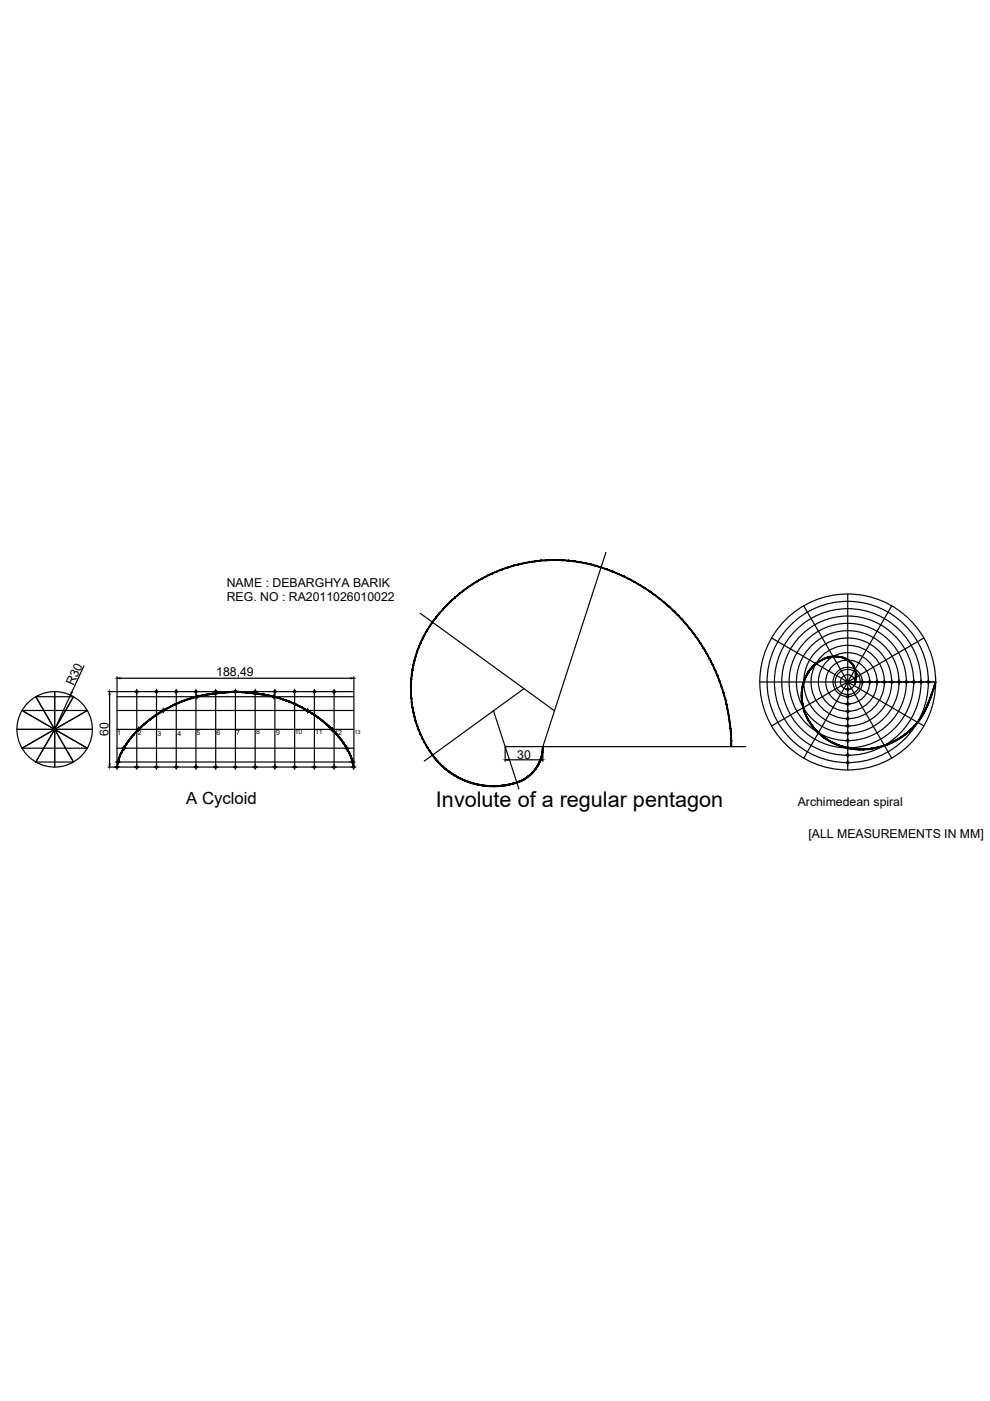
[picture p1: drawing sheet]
<svg xmlns="http://www.w3.org/2000/svg" width="210mm" height="297mm" viewBox="0 0 210 297" stroke-linecap="round" stroke-linejoin="round" font-family="sans-serif">
<defs><g id="words">
<text font-size="4.6" x="92.4" y="171.1">Involute of a regular pentagon</text>
<text font-size="3.6" x="39.5" y="170.5">A Cycloid</text>
<g font-size="2.6">
<text x="48.1" y="124.4">NAME : DEBARGHYA BARIK</text>
<text x="48.1" y="127.4">REG. NO : RA2011026010022</text>
<text x="45.9" y="143.3">188,49</text>
<text x="15.6" y="145.5" transform="rotate(-65 15.6 145.5)">R30</text>
<text x="23" y="156.1" transform="rotate(-90 23 156.1)">60</text>
<text x="109.7" y="160.9">30</text>
<text x="169.1" y="171">Archimedean spiral</text>
<text x="171.4" y="177.8">[ALL MEASUREMENTS IN MM]</text>
</g>
<g font-size="1.5">
<text x="24.8" y="155.9">1</text>
<text x="29.3" y="155.9">2</text>
<text x="33.4" y="156">3</text>
<text x="37.7" y="155.9">4</text>
<text x="41.7" y="155.9">5</text>
<text x="45.9" y="155.9">6</text>
<text x="50.1" y="155.9">7</text>
<text x="54.3" y="155.7">8</text>
<text x="58.5" y="155.8">9</text>
<text x="62.5" y="155.7">10</text>
<text x="66.8" y="155.7">11</text>
<text x="70.9" y="155.8">12</text>
</g>
<text font-size="1.2" x="75.2" y="155.7">13</text>
</g></defs>
<!-- layer: 0 -->
<g fill="none" stroke="#000" stroke-width=".25">
<path d="M128.5 117.1l-10.9 33.6M89.1 130l22 16M163.6 135.3l16.1 9.3h-18.6M179.7 125.9v18.7l-9.3-16.2M189.1 128.4l-9.4 16.2 16.2-9.3M3.6 154.6h16M4.7 150.6h13.8l-13.8 8h13.8zM7.6 147.7l8 13.9h-8l8-13.9zM11.6 146.6v16M14.9 147.4l-3.3 7.2M17.8 141.2l-2.6 5.6M22.9 146.6h1.7"/>
<path d="M23.2 147.3v14.7M24.8 154.6h50.2M24.8 147.7h50.2M24.8 150.6h50.2M24.8 158.6h50.2M24.8 143.5v3M25.5 143.8h48.9M29 146.6v16M33.2 146.6v16M37.4 146.6v16M41.5 146.6v16M45.7 146.6v16"/>
<path d="M49.9 146.6h-25.1v16h25.1M49.9 146.6h8.4M49.9 146.6v16M54.1 146.6v16M58.3 146.6h16.7v16h-16.7M58.3 146.6v16M62.5 146.6v16M66.7 146.6v16M70.8 146.6v16M75 143.5v3M104.6 150.7l6.5-4.7 6.5 4.7-2.5 7.6h-8zM104.6 150.7l-14.7 10.7"/>
<path d="M107.1 158.3l2.9 9M107.1 158.5v2.9M115.1 158.3h43M115.1 158.5v2.9M163.6 153.9l16.1-9.3-9.3 16.1M179.7 144.6h18.7M198.4 144.6h-18.7l16.2 9.3M22.9 162.6h1.7M24.8 161.6h50.2M49.9 162.6h8.4M107.8 161.1h6.6M189.1 160.7l-9.4-16.1v18.6"/>
<circle cx="11.6" cy="154.6" r="8"/>
<circle cx="179.7" cy="144.6" r="18.6"/>
<circle cx="179.7" cy="144.6" r="9.3"/>
<circle cx="179.7" cy="144.6" r="17.1"/>
<circle cx="179.7" cy="144.6" r="14"/>
<circle cx="179.7" cy="144.6" r="15.5"/>
<circle cx="179.7" cy="144.6" r="12.4"/>
<circle cx="179.7" cy="144.6" r="10.9"/>
<circle cx="179.7" cy="144.6" r="7.8"/>
<circle cx="179.7" cy="144.6" r="6.2"/>
<circle cx="179.7" cy="144.6" r="4.7"/>
<circle cx="179.7" cy="144.6" r="3.1"/>
<circle cx="179.7" cy="144.6" r="2.66"/>
<circle cx="179.7" cy="144.6" r="1.55"/>
</g>
<g fill="none" stroke="#000" stroke-width=".21">
<path d="M25.7 158.6h1.1M26.3 158.1v1.1M28.5 146.6h1M28.8 154.6h1.1M29 146.1v1.1M29.4 154.1v1.1M32.6 146.6h1.1M33.2 146.1v1.1M34.1 150.6h1.1M34.6 150.1v1.1M36.8 146.6h1.1M37.4 146.1v1.1"/>
<path d="M41 146.6h1.1M41.2 147.7h1.1M41.5 146.1v1.1M41.7 147.2v1M45.2 146.6h1.1M45.7 146.1v1.1M49.4 146.6h1M49.9 146.1v1.1M53.6 146.6h1M54.1 146.1v1.1M57.5 147.7h1.1M57.8 146.6h1"/>
<path d="M58.1 147.2v1M58.3 146.1v1.1M61.9 146.6h1.1M62.5 146.1v1.1M64.7 150.7h1.1M65.2 150.2v1M66.1 146.6h1.1M66.7 146.1v1.1M69.9 154.7h1.1M70.3 146.6h1.1M70.5 154.2v1M70.8 146.1v1.1"/>
<path d="M73 158.7h1.1M73.5 158.1v1.1M179.2 147.7h1.1M179.2 146.2h1.1M179.2 149.3h1.1M179.2 150.8h1.1M179.2 152.4h1.1M179.2 153.9h1.1M179.2 155.5h1.1M179.2 157h1.1M179.2 158.6h1.1M179.7 145.6v1.1"/>
<path d="M179.7 147.2v1M179.7 148.7v1.1M179.7 150.3v1M179.7 151.8v1.1M179.7 153.4v1M179.7 154.9v1.1M179.7 156.5v1.1M179.7 158v1.1M179.7 159.6v1.1M180.8 144.6h1M181.3 144.1v1M182.3 144.6h1.1"/>
<path d="M182.9 144.1v1M183.9 144.6h1M184.4 144.1v1M185.4 144.6h1.1M186 144.1v1M187 144.6h1M187.5 144.1v1M188.5 144.6h1.1M189.1 144.1v1M190.1 144.6h1M190.6 144.1v1M191.6 144.6h1.1"/>
<path d="M192.2 144.1v1M193.2 144.6h1.1M193.7 144.1v1M194.7 144.6h1.1M195.3 144.1v1M196.3 144.6h1.1M196.8 144.1v1M24.3 162.6h1M24.5 161.6h1M24.8 162.1v1.1M25 161v1.1M28.5 162.6h1"/>
<path d="M29 162.1v1.1M32.6 162.6h1.1M33.2 162.1v1.1M36.8 162.6h1.1M37.4 162.1v1.1M41 162.6h1.1M41.5 162.1v1.1M45.2 162.6h1.1M45.7 162.1v1.1M49.4 162.6h1M49.9 162.1v1.1M53.6 162.6h1"/>
<path d="M54.1 162.1v1.1M57.8 162.6h1M58.3 162.1v1.1M61.9 162.6h1.1M62.5 162.1v1.1M66.1 162.6h1.1M66.7 162.1v1.1M70.3 162.6h1.1M70.8 162.1v1.1M74.2 161.6h1.1M74.4 162.6h1.1M74.8 161.1v1"/>
<path d="M75 162.1v1.1M179.2 160.1h1.1M179.2 161.7h1.1M179.7 161.2v1"/>
<circle cx="26.3" cy="158.6" r=".27"/>
<circle cx="29" cy="146.6" r=".27"/>
<circle cx="29.4" cy="154.6" r=".27"/>
<circle cx="33.2" cy="146.6" r=".27"/>
<circle cx="34.6" cy="150.6" r=".27"/>
<circle cx="37.4" cy="146.6" r=".27"/>
<circle cx="41.5" cy="146.6" r=".27"/>
<circle cx="41.7" cy="147.7" r=".27"/>
<circle cx="45.7" cy="146.6" r=".27"/>
<circle cx="49.9" cy="146.6" r=".27"/>
<circle cx="54.1" cy="146.6" r=".27"/>
<circle cx="58.1" cy="147.7" r=".27"/>
<circle cx="58.3" cy="146.6" r=".27"/>
<circle cx="62.5" cy="146.6" r=".27"/>
<circle cx="65.2" cy="150.7" r=".27"/>
<circle cx="66.7" cy="146.6" r=".27"/>
<circle cx="70.5" cy="154.7" r=".27"/>
<circle cx="70.8" cy="146.6" r=".27"/>
<circle cx="73.5" cy="158.7" r=".27"/>
<circle cx="179.7" cy="149.2" r=".27"/>
<circle cx="179.7" cy="153.9" r=".27"/>
<circle cx="179.7" cy="146.1" r=".27"/>
<circle cx="179.7" cy="157" r=".27"/>
<circle cx="179.7" cy="158.6" r=".27"/>
<circle cx="179.7" cy="147.7" r=".27"/>
<circle cx="179.7" cy="152.4" r=".27"/>
<circle cx="179.7" cy="150.8" r=".27"/>
<circle cx="179.7" cy="155.5" r=".27"/>
<circle cx="181.3" cy="144.6" r=".27"/>
<circle cx="182.8" cy="144.6" r=".27"/>
<circle cx="184.4" cy="144.6" r=".27"/>
<circle cx="186" cy="144.6" r=".27"/>
<circle cx="187.5" cy="144.6" r=".27"/>
<circle cx="189.1" cy="144.6" r=".27"/>
<circle cx="190.6" cy="144.6" r=".27"/>
<circle cx="192.2" cy="144.6" r=".27"/>
<circle cx="193.7" cy="144.6" r=".27"/>
<circle cx="195.3" cy="144.6" r=".27"/>
<circle cx="196.8" cy="144.6" r=".27"/>
<circle cx="24.8" cy="162.6" r=".27"/>
<circle cx="25" cy="161.6" r=".27"/>
<circle cx="29" cy="162.6" r=".27"/>
<circle cx="33.2" cy="162.6" r=".27"/>
<circle cx="37.4" cy="162.6" r=".27"/>
<circle cx="41.5" cy="162.6" r=".27"/>
<circle cx="45.7" cy="162.6" r=".27"/>
<circle cx="49.9" cy="162.6" r=".27"/>
<circle cx="54.1" cy="162.6" r=".27"/>
<circle cx="58.3" cy="162.6" r=".27"/>
<circle cx="62.5" cy="162.6" r=".27"/>
<circle cx="66.7" cy="162.6" r=".27"/>
<circle cx="70.8" cy="162.6" r=".27"/>
<circle cx="74.8" cy="161.6" r=".27"/>
<circle cx="75" cy="162.6" r=".27"/>
<circle cx="179.7" cy="160.1" r=".27"/>
<circle cx="179.7" cy="161.7" r=".27"/>
</g>
<g fill="#000" stroke="#000" stroke-width=".21">
<path d="M15.1 146.7l.2 .1-.4 .6zM23.2 146.6l.2 .7h-.3zM24.8 143.8l.7-.1v.2zM74.4 143.7l.6 .1-.6 .1zM23.1 162h.3l-.2 .6zM107.1 161.1l.7-.1v.2zM114.4 161l.7 .1-.7 .1z"/>
<path d="M91.6 131.9l.2 .1-.8 .7zM91 132.7l.2 .1 .6-.8zM91 132.7l.2 .1-.7 .7zM91.2 132.8l-.7 .7 .2 .1zM90.5 133.5l.2 .1-.7 .8zM90.7 133.6l-.7 .8 .2 .1zM90 134.4l.2 .1-.7 .8zM90.2 134.5l-.7 .8 .2 .1zM89.5 135.3l.2 .1-.6 .8zM89.7 135.4l-.6 .8 .2 .1zM89.1 136.2l.2 .1-.6 .8zM89.3 136.3l-.6 .8 .2 .1zM88.7 137.1l.2 .1-.5 .9zM88.9 137.2l-.5 .9 .1 .1zM88.4 138.1l.1 .1-.4 .9zM88.5 138.2l-.4 .9h.1zM88.1 139.1h.1l-.4 .9zM88.2 139.1l-.4 .9 .2 .1zM87.8 140l.2 .1-.5 .9zM88 140.1l-.5 .9h.2zM87.5 141h.2l-.3 1zM87.7 141l-.3 1h.1zM87.4 142h.1l-.3 1zM87.5 142l-.3 1h.2zM87.2 143h.2l-.3 1zM87.4 143l-.3 1h.2zM87.1 144h.2l-.2 1zM87.3 144l-.2 1h.1zM87.1 145h.1l-.2 1zM87.2 145l-.2 1h.2zM87 146h.2l-.1 1zM87.2 146l-.1 1h.1zM87.1 147h.1l-.1 1zM87.2 147l-.1 1h.2zM87.1 148h.2l-.1 1zM87.3 148l-.1 1h.2zM87.2 149h.2v1zM87.4 149v1h.1zM87.4 150h.1v1zM87.5 150v1h.2zM87.5 151h.2l.1 1zM87.7 151l.1 1h.2zM87.8 152h.2l.1 1zM88 152l.1 1 .1-.1zM88.1 153l.1-.1 .2 1zM88.2 152.9l.2 1h.1zM88.4 153.9h.1l.2 1zM88.5 153.9l.2 1 .2-.1zM88.7 154.9l.2-.1 .2 1zM88.9 154.8l.2 1 .2-.1zM89.1 155.8l.2-.1 .2 1zM89.3 155.7l.2 1 .2-.1zM89.5 156.7l.2-.1 .3 1zM89.7 156.6l.3 1 .2-.1zM90 157.6l.2-.1 .3 1zM90.2 157.5l.3 1 .2-.1zM90.5 158.5l.2-.1 .4 .9zM90.7 158.4l.4 .9 .1-.1zM91.1 159.3l.1-.1 .4 1zM91.2 159.2l.4 1 .2-.2z"/>
<path d="M126.3 119.9l1.2 .3-.1 .2zM126.3 119.9v.1l1.1 .4zM125.2 119.6l1.1 .3v.1zM125.2 119.6l-.1 .1 1.2 .3zM124 119.3l1.2 .3-.1 .1zM124 119.3v.2l1.1 .2zM122.9 119.1l1.1 .2v.2zM122.9 119.1l-.1 .2 1.2 .2zM121.7 118.9l1.2 .2-.1 .2zM121.7 118.9v.2l1.1 .2zM120.5 118.8l1.2 .1v.2zM120.5 118.8v.2l1.2 .1zM119.3 118.7l1.2 .1v.2zM119.3 118.7v.2l1.2 .1zM118.1 118.6l1.2 .1v.2zM118.1 118.6v.2l1.2 .1zM117 118.6h1.1v.2zM117 118.6v.2h1.1zM115.8 118.7l1.2-.1v.2zM115.8 118.7v.2l1.2-.1zM114.6 118.8l1.2-.1v.2zM114.6 118.8v.2l1.2-.1zM113.4 118.9l1.2-.1v.2zM113.4 118.9v.2l1.2-.1zM112.3 119.1l1.1-.2v.2zM112.3 119.1v.2l1.1-.2zM111.1 119.3l1.2-.2v.2zM111.1 119.3v.2l1.2-.2zM109.9 119.6l1.2-.3v.2zM109.9 119.6l.1 .1 1.1-.2zM108.8 119.9l1.1-.3 .1 .1zM108.8 119.9v.1l1.2-.3zM107.6 120.2l1.2-.3v.1zM107.6 120.2l.1 .2 1.1-.4zM106.5 120.6l1.1-.4 .1 .2zM106.5 120.6l.1 .2 1.1-.4zM105.4 121l1.1-.4 .1 .2zM105.4 121l.1 .2 1.1-.4zM104.3 121.5l1.1-.5 .1 .2zM104.3 121.5l.1 .2 1.1-.5zM103.3 122l1-.5 .1 .2zM103.3 122v.2l1.1-.5zM102.2 122.6l1.1-.6v.2zM102.2 122.6l.1 .1 1-.5zM101.2 123.1l1-.5 .1 .1zM101.2 123.1l.1 .2 1-.6zM100.2 123.8l1-.7 .1 .2zM100.2 123.8l.1 .1 1-.6zM99.2 124.4l1-.6 .1 .1zM99.2 124.4l.1 .2 1-.7zM98.2 125.1l1-.7 .1 .2zM98.2 125.1l.1 .2 1-.7zM97.3 125.9l.9-.8 .1 .2zM97.3 125.9l.1 .1 .9-.7zM96.4 126.6l.9-.7 .1 .1zM96.4 126.6l.1 .2 .9-.8zM95.5 127.4l.9-.8 .1 .2zM95.5 127.4l.2 .1 .8-.7zM94.7 128.2l.8-.8 .2 .1zM94.7 128.2l.1 .2 .9-.9zM94.7 128.2l.1 .2-.9 .7zM93.9 129.1l.1 .1 .8-.8zM93.9 129.1l.1 .1-.9 .8zM93.1 130l.1 .1 .8-.9zM93.1 130l.1 .1-.9 .8zM92.3 130.9l.2 .1 .7-.9zM92.3 130.9l.2 .1-.9 .9zM91.6 131.9l.2 .1 .7-1z"/>
<path d="M49.9 146.6v.1l.8-.1zM49.9 146.7l.8-.1v.2zM50.7 146.6v.2l.7-.1zM50.7 146.8l.7-.1v.2zM51.4 146.7v.2l.8-.2zM51.4 146.9l.8-.2v.2zM52.2 146.7v.2l.8-.1zM52.2 146.9l.8-.1v.2zM53 146.8v.2l.8-.1zM53 147l.8-.1v.2zM53.8 146.9v.2l.8-.1zM53.8 147.1l.8-.1-.1 .2zM54.6 147l-.1 .2 .8-.1zM54.5 147.2l.8-.1v.2zM55.3 147.1v.2l.8-.1zM55.3 147.3l.8-.1v.2zM56.1 147.2v.2l.8-.1zM56.1 147.4l.8-.1-.1 .2zM56.9 147.3l-.1 .2 1.1 .1zM56.8 147.5l1.1 .1v.2zM57.9 147.6v.2l.5-.1zM57.9 147.8l.5-.1-.1 .2zM58.4 147.7l-.1 .2h.8zM58.3 147.9h.8v.2zM59.1 147.9v.2h.8zM59.1 148.1h.8l-.1 .2zM59.9 148.1l-.1 .2 .8 .1zM59.8 148.3l.8 .1v.2zM60.6 148.4v.2l.7 .1zM60.6 148.6l.7 .1v.2zM61.3 148.7v.2l.8 .1zM61.3 148.9l.8 .1-.1 .1zM62.1 149l-.1 .1 .8 .2zM62 149.1l.8 .2-.1 .2zM62.8 149.3l-.1 .2 .8 .1zM62.7 149.5l.8 .1-.1 .2zM63.5 149.6l-.1 .2 .8 .2zM63.4 149.8l.8 .2-.1 .2zM64.2 150l-.1 .2 1 .3zM64.1 150.2l1 .3-.1 .1zM65.1 150.5l-.1 .1 .5 .2zM65 150.6l.5 .2v.1zM65.5 150.8v.1l.7 .3zM65.5 150.9l.7 .3-.1 .1zM66.2 151.2l-.1 .1 .8 .3zM66.1 151.3l.8 .3-.1 .2zM66.9 151.6l-.1 .2 .7 .3zM66.8 151.8l.7 .3-.1 .1zM67.5 152.1l-.1 .1 .7 .3zM67.4 152.2l.7 .3-.1 .2zM68.1 152.5l-.1 .2 .7 .3zM68 152.7l.7 .3-.1 .2zM68.7 153l-.1 .2 .7 .3zM68.6 153.2l.7 .3-.1 .2zM69.3 153.5l-.1 .2 .7 .3zM69.2 153.7l.7 .3-.1 .2zM69.9 154l-.1 .2 .6 .4zM69.8 154.2l.6 .4-.1 .1zM70.4 154.6l-.1 .1 .7 .4zM70.3 154.7l.7 .4-.1 .2zM70.9 155.3l.6 .4-.5-.6zM70.9 155.3l.6 .4-.1 .2zM71.4 155.9l.6 .4-.5-.6zM71.4 155.9l.6 .4-.1 .1zM71.9 156.4l.6 .5-.5-.6zM71.9 156.4l.6 .5-.1 .2zM72.4 157.1l.6 .5-.5-.7zM72.4 157.1l.6 .5-.2 .1zM72.8 157.7l.6 .5-.4-.6zM72.8 157.7l.6 .5-.2 .1zM73.2 158.3l.4 .3-.2-.4zM73.2 158.3l.4 .3-.2 .1zM73.4 158.7l.8 .9-.6-1zM73.4 158.7l.8 .9-.2 .1zM74 159.7l.5 .6-.3-.7zM74 159.7l.5 .6-.2 .1zM74.3 160.4l.4 .7-.2-.8zM74.3 160.4l.4 .7h-.1zM74.6 161.1l.2 .4-.1-.4zM74.6 161.1l.2 .4-.1 .1zM74.7 161.6l.4 1-.3-1.1zM74.7 161.6l.4 1h-.2z"/>
<path d="M49.1 146.8l.8-.1v-.1zM49.1 146.6h.8l-.8 .2zM48.3 146.9l.8-.1v-.2zM48.3 146.7l.8-.1-.8 .3zM47.6 146.9h.7v-.2zM47.5 146.7h.8l-.7 .2zM46.8 147l.8-.1-.1-.2zM46.8 146.8l.7-.1-.7 .3zM46 147.1l.8-.1v-.2zM46 146.9l.8-.1-.8 .3zM45.2 147.2l.8-.1v-.2zM45.2 147l.8-.1-.8 .3zM44.5 147.3l.7-.1v-.2zM44.5 147.1l.7-.1-.7 .3zM43.7 147.4l.8-.1v-.2zM43.7 147.2l.8-.1-.8 .3zM43 147.5l.7-.1v-.2zM42.9 147.3l.8-.1-.7 .3zM41.9 147.8l1.1-.3-.1-.2zM41.8 147.6l1.1-.3-1 .5zM41.4 147.9l.5-.1-.1-.2zM41.4 147.7l.4-.1-.4 .3zM40.7 148.1l.7-.2v-.2zM40.7 147.9l.7-.2-.7 .4zM40 148.3l.7-.2v-.2zM39.9 148.1l.8-.2-.7 .4zM39.2 148.6l.8-.3-.1-.2zM39.2 148.4l.7-.3-.7 .5zM38.5 148.9l.7-.3v-.2zM38.4 148.7l.8-.3-.7 .5zM37.8 149.1l.7-.2-.1-.2zM37.7 149l.7-.3-.6 .4zM37.1 149.5l.7-.4-.1-.1zM37 149.3l.7-.3-.6 .5zM36.4 149.8l.7-.3-.1-.2zM36.3 149.6l.7-.3-.6 .5zM35.7 150.2l.7-.4-.1-.2zM35.6 150l.7-.4-.6 .6zM34.8 150.6l.9-.4-.1-.2zM34.7 150.5l.9-.5-.8 .6zM34.7 150.5l-.4 .4 .5-.3zM34.2 150.8l.5-.3-.4 .4zM34.2 150.8l-.5 .5 .6-.4zM33.6 151.2l.6-.4-.5 .5zM33.6 151.2l-.6 .6 .7-.5zM32.9 151.6l.7-.4-.6 .6zM32.9 151.6l-.5 .6 .6-.4zM32.3 152.1l.6-.5-.5 .6zM32.3 152.1l-.5 .6 .6-.5zM31.7 152.5l.6-.4-.5 .6zM31.7 152.5l-.5 .7 .6-.5zM31 153l.7-.5-.5 .7zM31 153l-.4 .7 .6-.5zM30.5 153.5l.5-.5-.4 .7zM30.5 153.5l-.5 .7 .6-.5zM29.9 154l.6-.5-.5 .7zM29.9 154l-.4 .7 .5-.5zM29.3 154.6l.6-.6-.4 .7zM29.3 154.6l-.4 .7 .6-.6zM29.3 154.6l-.4 .7-.1-.2zM28.8 155.1l-.4 .8 .5-.6zM28.8 155.1l-.4 .8-.2-.2zM28.2 155.7l-.3 .7 .5-.5zM28.2 155.7l-.3 .7-.2-.1zM27.7 156.3l-.3 .8 .5-.7zM27.7 156.3l-.3 .8-.1-.2zM27.3 156.9l-.3 .8 .4-.6zM27.3 156.9l-.3 .8-.2-.1zM26.8 157.6l-.3 .7 .5-.6zM26.8 157.6l-.3 .7-.1-.1zM26.4 158.2l-.1 .5 .2-.4zM26.4 158.2l-.1 .5-.1-.1zM26.2 158.6l-.4 1.1 .5-1zM26.2 158.6l-.4 1.1-.2-.1zM25.6 159.6l-.1 .8 .3-.7zM25.6 159.6l-.1 .8-.2-.1zM25.3 160.3l-.1 .8 .3-.7zM25.3 160.3l-.1 .8h-.2zM25 161.1l.1 .5 .1-.5zM25 161.1l.1 .5-.2-.1zM24.9 161.5v1.1l.2-1zM24.9 161.5v1.1h-.2z"/>
<path d="M155.1 157l.1 1.3h-.2zM154.9 157l.1 1.3 .1-1.3zM155.1 155.7v1.3h-.2zM154.9 155.7v1.3l.2-1.3zM155 154.4l.1 1.3h-.2zM154.8 154.4l.1 1.3 .1-1.3zM154.8 153.1l.2 1.3h-.2zM154.6 153.2l.2 1.2v-1.3zM154.6 151.9l.2 1.2-.2 .1zM154.4 151.9l.2 1.3v-1.3zM154.4 150.6l.2 1.3h-.2zM154.2 150.6l.2 1.3v-1.3zM154.1 149.3l.3 1.3h-.2zM154 149.4l.2 1.2-.1-1.3zM153.8 148.1l.3 1.2-.1 .1zM153.7 148.1l.3 1.3-.2-1.3zM153.5 146.8l.3 1.3h-.1zM153.3 146.9l.4 1.2-.2-1.3zM153.1 145.6l.4 1.2-.2 .1zM152.9 145.7l.4 1.2-.2-1.3zM152.7 144.4l.4 1.2-.2 .1zM152.5 144.5l.4 1.2-.2-1.3zM152.2 143.2l.5 1.2-.2 .1zM152 143.3l.5 1.2-.3-1.3zM151.7 142l.5 1.2-.2 .1zM151.5 142.1l.5 1.2-.3-1.3zM151.1 140.8l.6 1.2-.2 .1zM151 140.9l.5 1.2-.4-1.3zM150.6 139.7l.5 1.1-.1 .1zM150.4 139.8l.6 1.1-.4-1.2zM149.9 138.6l.7 1.1-.2 .1zM149.8 138.6l.6 1.2-.5-1.2zM149.3 137.4l.6 1.2h-.1zM149.1 137.5l.7 1.1-.5-1.2zM148.6 136.4l.7 1-.2 .1zM148.4 136.4l.7 1.1-.5-1.1zM147.9 135.3l.7 1.1h-.2zM147.7 135.4l.7 1-.5-1.1zM147.1 134.2l.8 1.1-.2 .1zM147 134.4l.7 1-.6-1.2zM146.3 133.2l.8 1-.1 .2zM146.2 133.3l.8 1.1-.7-1.2zM145.5 132.2l.8 1-.1 .1zM145.4 132.3l.8 1-.7-1.1zM144.6 131.3l.9 .9-.1 .1zM144.5 131.4l.9 .9-.8-1zM143.8 130.3l.8 1-.1 .1zM143.6 130.4l.9 1-.7-1.1zM142.8 129.4l1 .9-.2 .1zM142.8 129.4l-.1 .1 .9 .9zM141.9 128.5l.9 .9-.1 .1zM141.9 128.5l-.1 .2 .9 .8zM140.9 127.7l1 .8-.1 .2zM140.9 127.7l-.1 .1 1 .9zM139.9 126.9l1 .8-.1 .1zM139.9 126.9l-.1 .1 1 .8zM138.9 126.1l1 .8-.1 .1zM138.9 126.1l-.1 .1 1 .8zM137.8 125.3l1.1 .8-.1 .1zM137.8 125.3l-.1 .2 1.1 .7zM136.8 124.6l1 .7-.1 .2zM136.8 124.6l-.1 .2 1 .7zM135.7 123.9l1.1 .7-.1 .2zM135.7 123.9l-.1 .2 1.1 .7zM134.6 123.3l1.1 .6-.1 .2zM134.6 123.3l-.1 .2 1.1 .6zM133.4 122.7l1.2 .6-.1 .2zM133.4 122.7l-.1 .1 1.2 .7zM132.3 122.1l1.1 .6-.1 .1zM132.3 122.1l-.1 .2 1.1 .5zM131.1 121.6l1.2 .5-.1 .2zM131.1 121.6l-.1 .1 1.2 .6zM129.9 121.1l1.2 .5-.1 .1zM129.9 121.1l-.1 .1 1.2 .5zM128.7 120.6l1.2 .5-.1 .1zM128.7 120.6l-.1 .2 1.2 .4zM127.5 120.2l1.2 .4-.1 .2zM127.5 120.2l-.1 .2 1.2 .4z"/>
<path d="M198 145.4l-.1 .9 .3-.8zM198 145.4l-.1 .9-.1-.1zM197.8 146.2l-.1 .9 .2-.8zM197.8 146.2l-.1 .9h-.2zM197.5 147.1l-.1 .9 .3-.9zM197.5 147.1l-.1 .9-.2-.1zM197.2 147.9l-.2 .9 .4-.8zM197.2 147.9l-.2 .9-.1-.1zM196.9 148.7l-.2 .9 .3-.8zM196.9 148.7l-.2 .9-.2-.1zM196.5 149.5l-.2 .9 .4-.8zM196.5 149.5l-.2 .9-.1-.1zM196.2 150.3l-.2 .8 .3-.7zM196.2 150.3l-.2 .8h-.2zM195.8 151.1l-.3 .8 .5-.8zM195.8 151.1l-.3 .8-.1-.1zM195.4 151.8l-.3 .8 .4-.7zM195.4 151.8l-.3 .8-.2-.1zM194.9 152.5l-.3 .7 .5-.6zM194.9 152.5l-.3 .7-.1-.1zM194.5 153.1l-.5 .9 .6-.8zM194.5 153.1l-.5 .9-.2-.2zM193.8 153.8l-.4 .8 .6-.6zM193.8 153.8l-.4 .8-.2-.1zM193.2 154.5l-.5 .7 .7-.6zM192.6 155l.6-.5-.5 .7zM192.6 155l-.6 .7 .7-.5zM191.9 155.6l.7-.6-.6 .7zM191.9 155.6l-.6 .7 .7-.6zM191.2 156.1l.7-.5-.6 .7zM191.2 156.1l-.6 .6 .7-.4zM190.5 156.6l.7-.5-.6 .6zM189.8 157.2l.8-.5-.1-.1zM189.7 157l.8-.4-.7 .6zM189 157.6l.8-.4-.1-.2zM188.9 157.4l.8-.4-.7 .6zM188.2 157.9l.8-.3-.1-.2zM188.1 157.7l.8-.3-.7 .5zM187.5 158.1l.7-.2-.1-.2zM187.5 158l.6-.3-.6 .4zM186.5 158.5l1-.4v-.1zM186.5 158.3l1-.3-1 .5zM185.6 158.7l.9-.2v-.2zM185.6 158.5l.9-.2-.9 .4zM184.8 158.8l.8-.1v-.2zM184.7 158.6l.9-.1-.8 .3zM183.9 158.9l.9-.1-.1-.2zM183.9 158.7l.8-.1-.8 .3zM183 159l.9-.1v-.2zM183 158.8l.9-.1-.9 .3zM182.1 159h.9v-.2zM182.1 158.8h.9l-.9 .2zM181.3 158.9l.8 .1v-.2zM181.3 158.7l.8 .1-.8 .1zM180.4 158.8l.9 .1v-.2zM180.4 158.6l.9 .1-.9 .1zM179.7 158.7l.7 .1v-.2zM179.8 158.5l.6 .1-.7 .1zM178.7 158.4l1 .3 .1-.2zM178.7 158.2l1.1 .3-1.1-.1zM177.8 158.1l.9 .3v-.2zM177.9 158l.8 .2-.9-.1zM177 157.8l.8 .3 .1-.1zM177.1 157.6l.8 .4-.9-.2zM176.2 157.4l.8 .4 .1-.2zM176.3 157.2l.8 .4-.9-.2zM175.5 157l.7 .4 .1-.2zM175.6 156.8l.7 .4-.8-.2zM174.7 156.5l.8 .5 .1-.2zM174.8 156.3l.8 .5-.9-.3zM174 155.9l.7 .6 .1-.2zM174.2 155.8l.6 .5-.8-.4zM173.5 155.4l.5 .5 .2-.1zM173.6 155.3l.6 .5-.7-.4zM172.8 154.7l.7 .7 .1-.1zM172.8 154.7l.1-.1 .7 .7zM172.2 154l.6 .7 .1-.1zM172.2 154l.2-.1 .5 .7zM171.7 153.3l.5 .7 .2-.1zM171.7 153.3l.1-.1 .6 .7zM171.2 152.6l.5 .7 .1-.1zM171.2 152.6l.2-.1 .4 .7zM170.8 151.8l.4 .8 .2-.1zM170.8 151.8l.2-.1 .4 .8zM170.5 151l.3 .8 .2-.1zM170.5 151l.2-.1 .3 .8zM170.2 150.1l.3 .9 .2-.1zM170.2 150.1l.2-.1 .3 .9zM170.1 149.3l.1 .8 .2-.1zM170.1 149.3l.1-.1 .2 .8zM169.9 148.4l.2 .9 .1-.1zM169.9 148.4h.2l.1 .8zM169.9 147.5v.9h.2zM169.9 147.5h.2v.9zM169.9 146.6v.9h.2zM169.9 146.6h.2v.9zM170 145.7l-.1 .9h.2zM170 145.7l.2 .1-.1 .8zM170.3 144.6l-.3 1.1 .2 .1zM170.3 144.6h.2l-.3 1.2zM170.5 144l-.2 .6h.2zM170.5 144l.2 .1-.2 .5zM170.9 143.2l-.4 .8 .2 .1zM170.9 143.2l.2 .1-.4 .8zM171.3 142.4l-.4 .8 .2 .1zM171.3 142.4l.2 .2-.4 .7zM171.9 141.7l-.6 .7 .2 .2zM171.9 141.7l.1 .2-.5 .7zM172.4 141.1l-.5 .6 .1 .2zM172.4 141.1l.2 .1-.6 .7zM172.4 141.1l.2 .1 .4-.6zM173 140.6l.1 .2-.5 .4zM173 140.6l.1 .2 .8-.8zM173.1 140.8l.8-.8 .1 .2zM173.9 140l.1 .2 .6-.6zM174 140.2l.6-.6 .1 .2zM174.6 139.6l.1 .2 .8-.5zM174.7 139.8l.8-.5v.2zM175.5 139.3v.2l1.1-.4zM175.5 139.5l1.1-.4v.2zM176.6 139.1v.2l.7-.2zM176.6 139.3l.7-.2v.2zM177.3 139.1v.2l.9-.1zM177.3 139.3l.9-.1-.1 .2zM178.2 139.2l-.1 .2 .9 .1zM178.1 139.4l.9 .1-.1 .1zM179 139.5l-.1 .1 .9 .3zM178.9 139.6l.9 .3-.1 .1zM179.8 139.9l-.1 .1 .8 .4zM179.7 140l.8 .4-.1 .2zM180.5 140.4l-.1 .2 .7 .6zM180.4 140.6l.7 .6-.2 .1zM180.9 141.3l.5 .6-.3-.7zM180.9 141.3l.5 .6h-.2zM181.2 141.9l.3 .9-.1-.9zM181.2 141.9l.3 .9h-.2zM181.3 142.8l.2 .9v-.9zM181.3 142.8l.2 .9h-.2zM181.3 143.7l.1 .9 .1-.9zM181.3 143.7l.1 .9h-.2z"/>
<path d="M198.3 144.6l-.1 .9 .3-.9zM198.3 144.6l-.1 .9-.2-.1z"/>
<path d="M91.6 160.2l.2-.2 .3 .8zM91.8 160l.3 .8 .2-.1zM92.1 160.8l.2-.1 .3 .7zM92.3 160.7l.3 .7 .2-.1zM92.6 161.4l.2-.1 .4 .7zM92.8 161.3l.4 .7 .1-.1zM93.3 161.9l.5 .7-.6-.6zM93.3 161.9l.5 .7 .1-.2zM93.9 162.4l.5 .7-.6-.5zM93.9 162.4l.5 .7 .1-.2zM94.5 162.9l.5 .7-.6-.5zM94.5 162.9l.5 .7 .1-.2zM95.1 163.4l.6 .7-.7-.5zM95.1 163.4l.6 .7 .1-.2zM95.8 163.9l.6 .6-.7-.4zM95.8 163.9l.6 .6 .1-.2zM96.5 164.3l.6 .6-.7-.4zM96.5 164.3l.6 .6 .1-.2zM97.2 164.7l.6 .6-.7-.4zM97.2 164.7l.6 .6 .1-.2zM97.9 165.1l.6 .5-.7-.3zM97.9 165.1l.6 .5 .1-.2zM98.6 165.4l.7 .5-.8-.3zM98.6 165.4l.7 .5v-.2zM99.3 165.7l.8 .4-.8-.2zM99.3 165.7l.8 .4v-.2zM100.1 165.9l.7 .4-.7-.2zM100.1 165.9l.7 .4 .1-.2zM100.9 166.1l.7 .4-.8-.2zM100.9 166.1l.7 .4 .1-.2zM101.7 166.3l.7 .3-.8-.1zM101.7 166.3l.7 .3 .1-.2zM102.5 166.4l.7 .3-.8-.1zM102.5 166.4l.7 .3v-.2zM103.2 166.5l.8 .3-.8-.1zM103.2 166.5l.8 .3v-.2zM104 166.6l.8 .2h-.8zM104 166.6l.8 .2v-.2zM104.8 166.6l.8 .1-.8 .1zM104.8 166.6l.8 .1v-.1zM105.6 166.6l.9 .1h-.9zM105.6 166.6l.9 .1-.1-.2zM106.4 166.5l.9 .1-.8 .1zM106.4 166.5l.9 .1-.1-.2zM107.2 166.4h.8l-.7 .2zM107.2 166.4h.8v-.2zM108 166.2h.8l-.8 .2zM108 166.2h.8v-.2zM108.8 166h.8l-.8 .2zM108.8 166h.8v-.2z"/>
<path d="M109.6 165.8h.5l-.5 .2zM109.6 165.8h.5v-.2zM110.1 165.6h.6l-.6 .2zM110.1 165.6h.6l-.1-.2zM110.6 165.4l.5-.1-.4 .3zM110.6 165.4l.5-.1v-.2zM111.1 165.1l.5-.1-.5 .3zM111.1 165.1l.5-.1-.1-.1zM111.5 164.9l.6-.2-.5 .3zM111.5 164.9l.6-.2-.1-.2zM112 164.5l.5-.2-.4 .4zM112 164.5l.5-.2-.1-.1zM112.4 164.2l.5-.3-.4 .4zM112.4 164.2l.5-.3-.1-.1zM112.8 163.8l.5-.3-.4 .4zM113.2 163.4l-.4 .4 .5-.3zM113.2 163.4l.4-.3-.3 .4zM113.5 162.9l-.3 .5 .4-.3zM113.5 162.9l.5-.3-.4 .5zM113.8 162.5l-.3 .4 .5-.3zM113.8 162.5l.4-.4-.2 .5zM114.1 162l-.3 .5 .4-.4zM114.5 161.6l-.3 .5-.1-.1zM114.3 161.5l-.2 .5 .4-.4zM114.7 161.1l-.2 .5-.2-.1zM114.5 161l-.2 .5 .4-.4zM114.9 160.5l-.2 .6-.2-.1zM114.7 160.5l-.2 .5 .4-.5zM115 160l-.1 .5h-.2zM114.8 159.9l-.1 .6 .3-.5zM115.1 159.4l-.1 .6-.2-.1zM114.9 159.4l-.1 .5 .3-.5zM115.2 158.9l-.1 .5h-.2zM115 158.9l-.1 .5 .3-.5zM115.2 158.3v.6h-.2zM115 158.3v.6l.2-.6z"/>
</g>
<use href="#words"/>
</svg>
